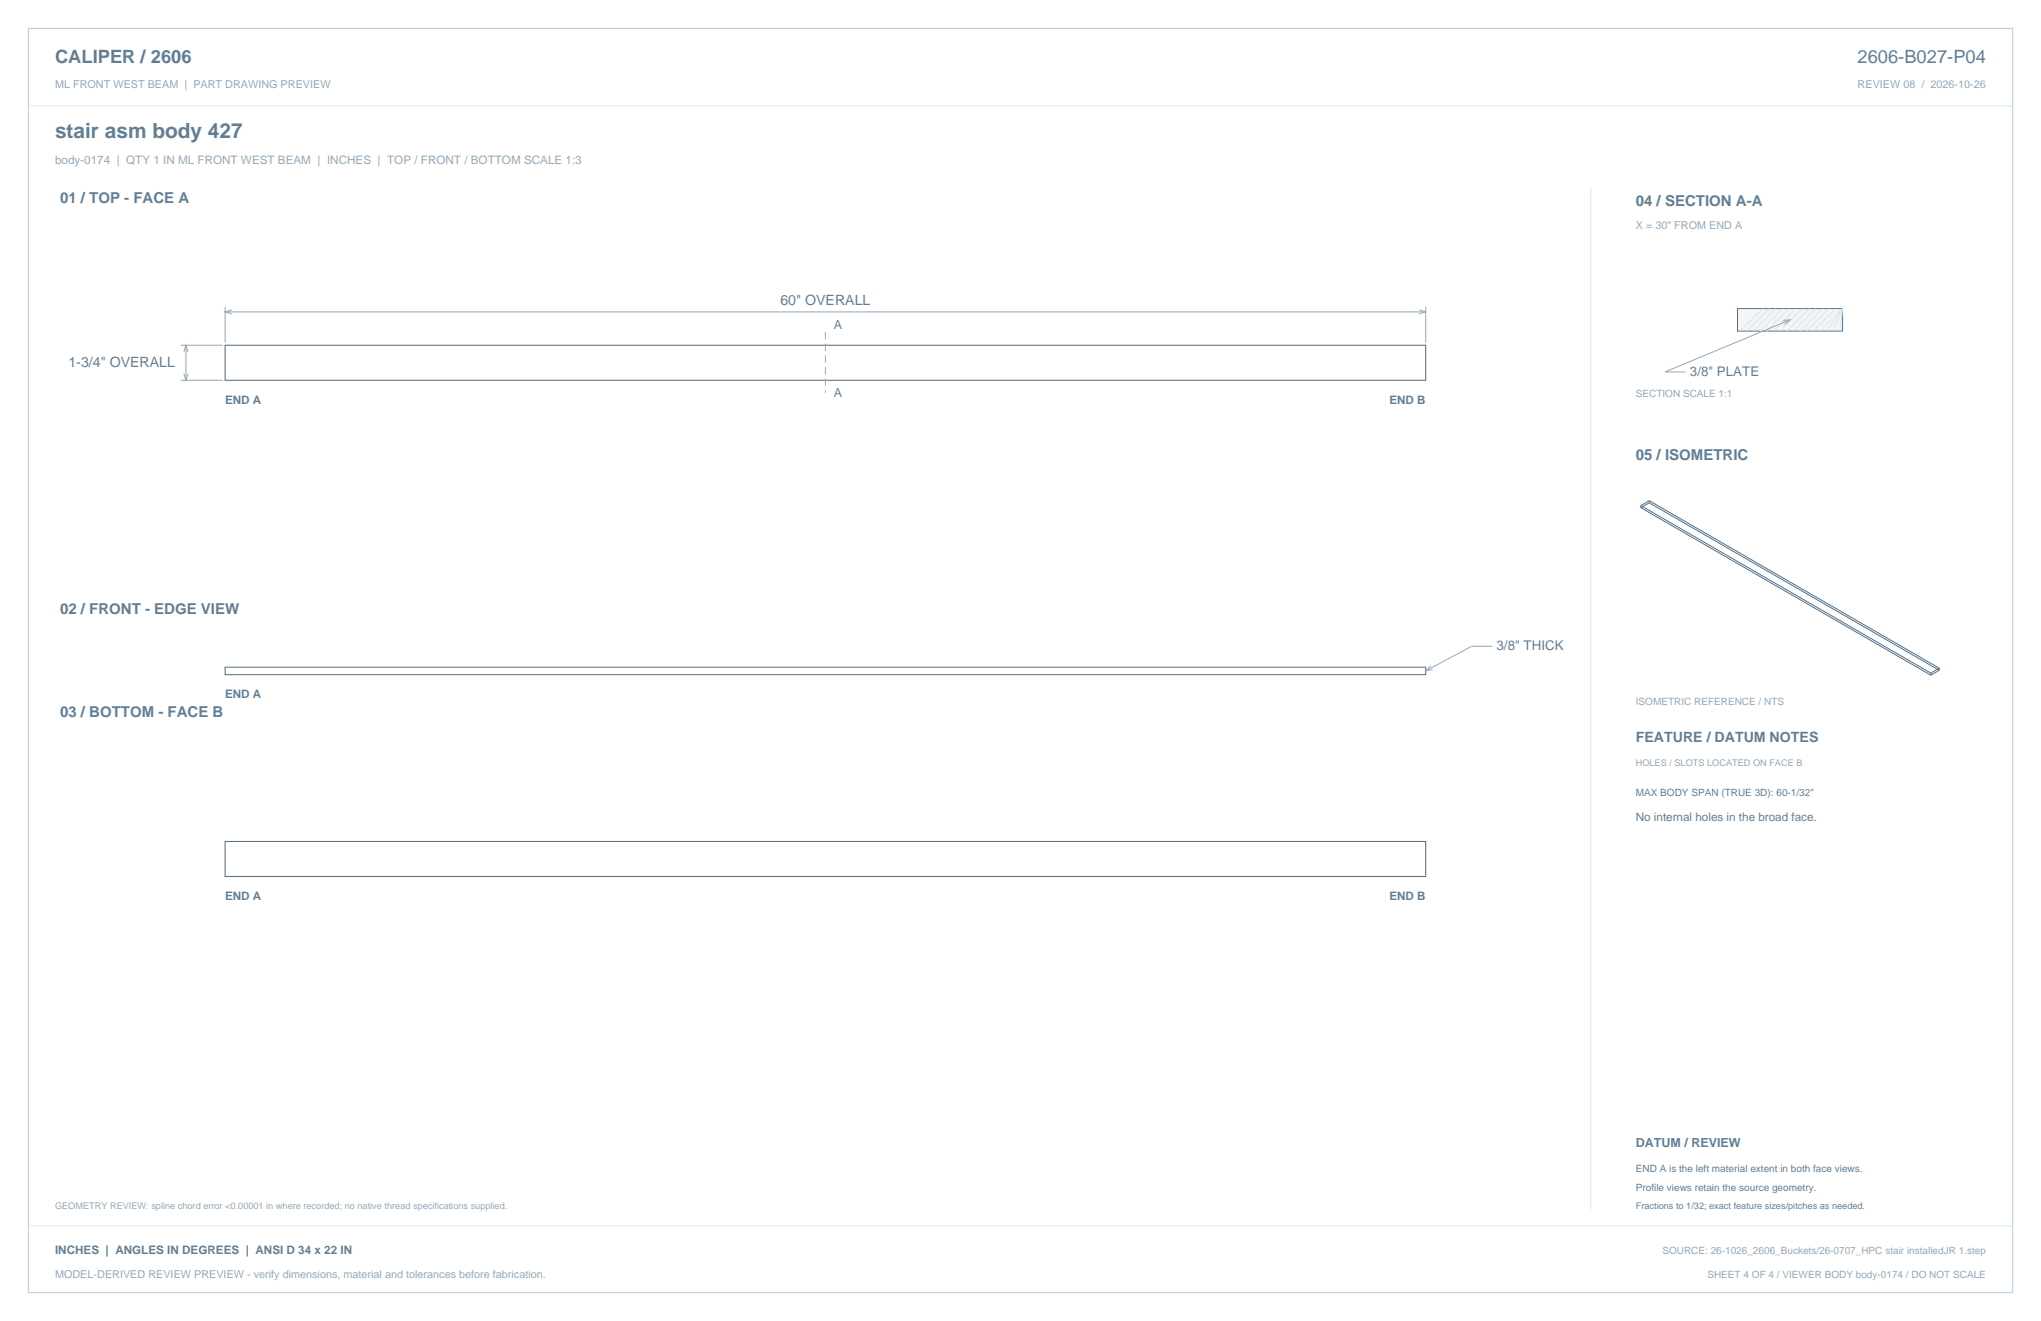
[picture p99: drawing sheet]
<svg xmlns="http://www.w3.org/2000/svg" width="864mm" height="559mm" viewBox="0 0 864 559" stroke-linecap="round" stroke-linejoin="round" font-family="sans-serif">
<defs><g id="words">
<text font-size="8.8" fill="#617e94" x="23.3" y="58.2">stair asm body 427</text>
<g font-size="7.8" fill="#617e94">
<text x="23.3" y="26.8">CALIPER / 2606</text>
<text x="786" y="26.8">2606-B027-P04</text>
</g>
<g font-size="6.3" fill="#617e94">
<text x="25.4" y="86.1">01 / TOP - FACE A</text>
<text x="692.1" y="87.1">04 / SECTION A-A</text>
<text x="692.1" y="194.4">05 / ISOMETRIC</text>
<text x="25.4" y="259.6">02 / FRONT - EDGE VIEW</text>
<text x="25.4" y="303.4">03 / BOTTOM - FACE B</text>
</g>
<g font-size="6" fill="#617e94">
<text x="330.2" y="129.1">60&quot; OVERALL</text>
<text x="29" y="155.2">1-3/4&quot; OVERALL</text>
<text x="692.1" y="314">FEATURE / DATUM NOTES</text>
</g>
<g font-size="5.6" fill="#617e94">
<text x="715.1" y="159.1">3/8&quot; PLATE</text>
<text x="633.2" y="275.2">3/8&quot; THICK</text>
</g>
<g font-size="5.3" fill="#617e94">
<text x="352.8" y="139.3">A</text>
<text x="352.8" y="167.9">A</text>
<text x="692.1" y="485.1">DATUM / REVIEW</text>
</g>
<text font-size="4.9" fill="#93a8b9" x="23.3" y="69.5">body-0174 | QTY 1 IN ML FRONT WEST BEAM | INCHES | TOP / FRONT / BOTTOM SCALE 1:3</text>
<g font-size="4.9" fill="#617e94">
<text x="95.2" y="171.1">END A</text>
<text x="587.9" y="171.1">END B</text>
<text x="95.2" y="295.3">END A</text>
<text x="692.1" y="347.5">No internal holes in the broad face.</text>
<text x="95.2" y="380.6">END A</text>
<text x="587.9" y="380.6">END B</text>
<text x="23.3" y="530.6">INCHES | ANGLES IN DEGREES | ANSI D 34 x 22 IN</text>
</g>
<g font-size="4.6" fill="#93a8b9">
<text x="23.3" y="37">ML FRONT WEST BEAM | PART DRAWING PREVIEW</text>
<text x="786" y="37">REVIEW 08 / 2026-10-26</text>
<text x="692.1" y="97">X = 30&quot; FROM END A</text>
<text x="23.3" y="540.5">MODEL-DERIVED REVIEW PREVIEW - verify dimensions, material and tolerances before fabrication.</text>
</g>
<g font-size="4.2" fill="#93a8b9">
<text x="692.1" y="167.9">SECTION SCALE 1:1</text>
<text x="692.1" y="298.1">ISOMETRIC REFERENCE / NTS</text>
<text x="703.4" y="530.6">SOURCE: 26-1026_2606_Buckets/26-0707_HPC stair installedJR 1.step</text>
<text x="722.4" y="540.5">SHEET 4 OF 4 / VIEWER BODY body-0174 / DO NOT SCALE</text>
</g>
<g font-size="4.2" fill="#617e94">
<text x="692.1" y="336.9">MAX BODY SPAN (TRUE 3D): 60-1/32&quot;</text>
<text x="692.1" y="495.7">END A is the left material extent in both face views.</text>
<text x="692.1" y="503.8">Profile views retain the source geometry.</text>
</g>
<g font-size="3.9" fill="#93a8b9">
<text x="692.1" y="323.8">HOLES / SLOTS LOCATED ON FACE B</text>
<text x="23.3" y="511.5">GEOMETRY REVIEW: spline chord error &lt;0.00001 in where recorded; no native thread specifications supplied.</text>
</g>
<text font-size="3.9" fill="#617e94" x="692.1" y="511.5">Fractions to 1/32; exact feature sizes/pitches as needed.</text>
</g></defs>
<path d="M12 12h839.6v534.8h-839.6z" fill="none" stroke="#b8cad8" stroke-width=".42"/>
<path d="M12 44.8h839.6M673.1 79.4v432.1" fill="none" stroke="#dbe5ed" stroke-width=".42"/>
<path d="M95.2 146.1h508v14.8h-508zM95.2 356h508v14.8h-508z" fill="none" stroke="#536f85" stroke-width=".44"/>
<path d="M95.2 129.8v15.2M95.2 131.9h508M98.1 131.1l-2.9 .8 2.9 .9M600.4 131.1l2.8 .8-2.8 .9M603.2 129.8v15.2M76.6 146.1h17.6M77.8 148.9l.9-2.8 .9 2.8M77.8 158l.9 2.9 .9-2.9M78.7 146.1v14.8M76.6 160.9h17.6M631.5 273.4h-8.8l-19.5 10.4M605.3 281.7l-2.1 2.1 3-.5" fill="none" stroke="#93a8b9" stroke-width=".42"/>
<path d="M349.2 140.4v25.8" fill="none" stroke="#93a8b9" stroke-width=".42" stroke-dasharray="3.2 1.8" stroke-linecap="butt"/>
<path d="M95.2 282.2h508v3.2h-508z" fill="none" stroke="#536f85" stroke-width=".42"/>
<path d="M735.2 130.5h44.4v9.6h-44.4z" fill-rule="evenodd" fill="#f2f6f9" stroke="#536f85" stroke-width=".42"/>
<g fill="none" stroke="#dbe5ed" stroke-width=".42">
<path d="M745.8 130.5l-9.6 9.6M748.6 130.5l-9.5 9.6M751.4 130.5l-9.5 9.6M754.2 130.5l-9.5 9.6M757.1 130.5l-9.6 9.6M759.9 130.5l-9.5 9.6M762.7 130.5l-9.5 9.6M765.5 130.5l-9.5 9.6M768.3 130.5l-9.5 9.6M771.2 130.5l-9.6 9.6M774 130.5l-9.5 9.6M776.8 130.5l-9.5 9.6"/>
<path d="M779.6 130.5l-9.5 9.6M779.6 130.5l-6.7 9.6M779.6 130.5l-3.8 9.6M779.6 130.5l-1 9.6M12 518.6h839.6"/>
</g>
<path d="M754.5 135.6l2.9-.3-2.3 1.9M757.4 135.3l-52.9 22h8.8" fill="none" stroke="#93a8b9" stroke-width=".42"/>
<path d="M694.3 214.8l122.7 70.8M694.3 213.9v.9M694.3 213.9l122.7 70.8M697.8 211.8v.9M697.8 211.8l-3.5 2.1M697.8 211.8l122.8 70.9M697.8 212.7l-3.5 2.1M697.8 212.7l122.8 70.8M817 284.7v.9M820.6 282.7l-3.6 2M820.6 283.5l-3.6 2.1M820.6 282.7v.8" fill="none" stroke="#536f85" stroke-width=".42"/>
<use href="#words"/>
</svg>
